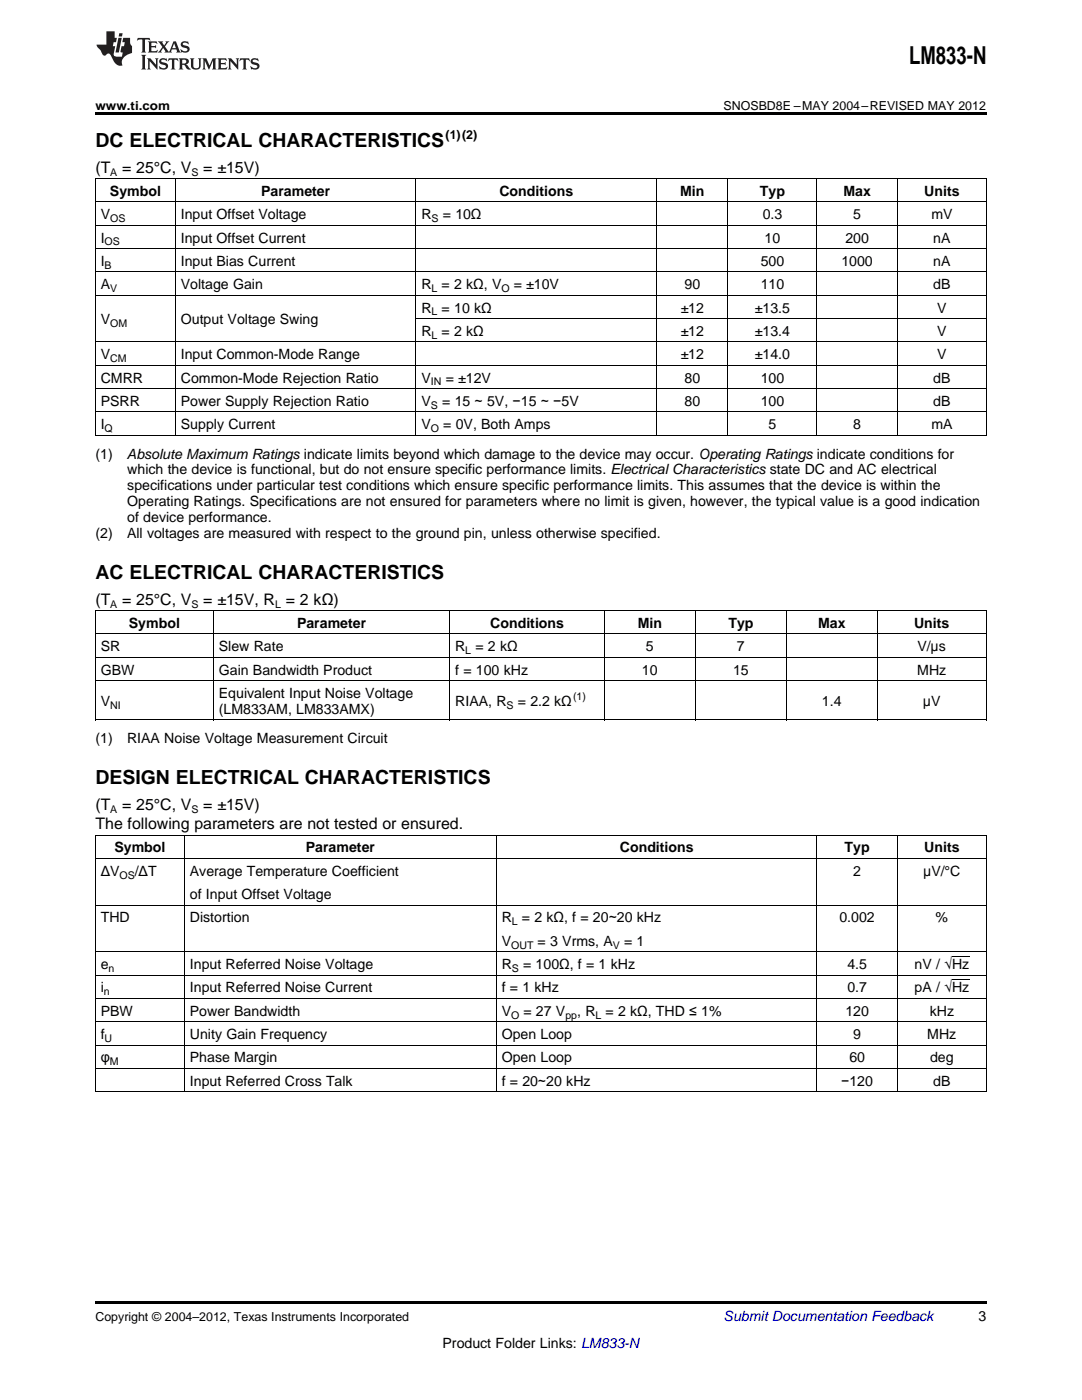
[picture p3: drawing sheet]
<svg xmlns="http://www.w3.org/2000/svg" width="216mm" height="279mm" viewBox="0 0 216 279" stroke-linecap="round" stroke-linejoin="round" font-family="sans-serif">
<defs><g id="words">
<text font-size="4.9" x="181.4" y="12.8">LM833-N</text>
<g font-size="3.9">
<text x="19" y="29.3">DC ELECTRICAL CHARACTERISTICS</text>
<text x="19" y="115.5">AC ELECTRICAL CHARACTERISTICS</text>
<text x="19" y="156.4">DESIGN ELECTRICAL CHARACTERISTICS</text>
</g>
<g font-size="3.2">
<text x="19" y="34.4">(T</text>
<text x="24.4" y="34.4">= 25°C, V</text>
<text x="40.6" y="34.4">= ±15V)</text>
<text x="19" y="120.7">(T</text>
<text x="24.4" y="120.7">= 25°C, V</text>
<text x="40.6" y="120.7">= ±15V, R = 2 kΩ)</text>
<text x="19" y="161.6">(T</text>
<text x="24.4" y="161.6">= 25°C, V</text>
<text x="40.6" y="161.6">= ±15V)</text>
<text x="19" y="165.5">The following parameters are not tested or ensured.</text>
</g>
<g font-size="2.8">
<text x="21.9" y="39.1">Symbol</text>
<text x="52.1" y="39.1">Parameter</text>
<text x="99.7" y="39.1">Conditions</text>
<text x="135.7" y="39.1">Min</text>
<text x="151.6" y="39.1">Typ</text>
<text x="168.3" y="39.1">Max</text>
<text x="184.4" y="39.1">Units</text>
<text x="20.1" y="43.7">V</text>
<text x="36.1" y="43.7">Input Offset Voltage</text>
<text x="84.1" y="43.7">R</text>
<text x="88.4" y="43.7">= 10Ω</text>
<text x="152.2" y="43.7">0.3</text>
<text x="170.3" y="43.7">5</text>
<text x="185.8" y="43.7">mV</text>
<text x="20.1" y="48.4">I</text>
<text x="20.1" y="53.1">I</text>
<text x="36.1" y="48.4">Input Offset Current</text>
<text x="36.1" y="53.1">Input Bias Current</text>
<text x="151.8" y="53.1">500</text>
<text x="152.6" y="48.4">10</text>
<text x="167.9" y="53.1">1000</text>
<text x="168.7" y="48.4">200</text>
<text x="186.2" y="48.4">nA</text>
<text x="186.2" y="53.1">nA</text>
<text x="20.1" y="57.7">A</text>
<text x="36.1" y="57.7">Voltage Gain</text>
<text x="84.1" y="57.7">R</text>
<text x="88.1" y="57.7">= 2 kΩ, V</text>
<text x="102.5" y="57.7">= ±10V</text>
<text x="136.6" y="57.7">90</text>
<text x="151.8" y="57.7">110</text>
<text x="186.2" y="57.7">dB</text>
<text x="20.1" y="64.7">V</text>
<text x="36.1" y="64.7">Output Voltage Swing</text>
<text x="84.1" y="62.4">R</text>
<text x="88.1" y="62.4">= 10 kΩ</text>
<text x="135.8" y="62.4">±12</text>
<text x="150.6" y="62.4">±13.5</text>
<text x="187" y="62.4">V</text>
<text x="20.1" y="71.7">V</text>
<text x="36.1" y="71.7">Input Common-Mode Range</text>
<text x="84.1" y="67">R</text>
<text x="88.1" y="67">= 2 kΩ</text>
<text x="135.8" y="67">±12</text>
<text x="135.8" y="71.7">±12</text>
<text x="150.6" y="67">±13.4</text>
<text x="150.6" y="71.7">±14.0</text>
<text x="187" y="67">V</text>
<text x="187" y="71.7">V</text>
<text x="20.1" y="76.3">CMRR</text>
<text x="36.1" y="76.3">Common-Mode Rejection Ratio</text>
<text x="84.1" y="76.3">V</text>
<text x="88.9" y="76.3">= ±12V</text>
<text x="136.6" y="76.3">80</text>
<text x="151.8" y="76.3">100</text>
<text x="186.2" y="76.3">dB</text>
<text x="20.1" y="81">PSRR</text>
<text x="36.1" y="81">Power Supply Rejection Ratio</text>
<text x="84.1" y="81">V</text>
<text x="88.2" y="81">= 15 ∼ 5V, −15 ∼ −5V</text>
<text x="136.6" y="81">80</text>
<text x="151.8" y="81">100</text>
<text x="186.2" y="81">dB</text>
<text x="20.1" y="85.7">I</text>
<text x="36.1" y="85.7">Supply Current</text>
<text x="84.1" y="85.7">V</text>
<text x="88.4" y="85.7">= 0V, Both Amps</text>
<text x="153.4" y="85.7">5</text>
<text x="170.3" y="85.7">8</text>
<text x="185.8" y="85.7">mA</text>
<text x="19" y="91.5">(1)</text>
<text x="25.3" y="91.5">Absolute Maximum Ratings indicate limits beyond which damage to the device may occur. Operating Ratings indicate conditions for</text>
<text x="25.4" y="94.7">which the device is functional, but do not ensure specific performance limits. Electrical Characteristics state DC and AC electrical</text>
<text x="25.4" y="97.9">specifications under particular test conditions which ensure specific performance limits. This assumes that the device is within the</text>
<text x="25.4" y="101">Operating Ratings. Specifications are not ensured for parameters where no limit is given, however, the typical value is a good indication</text>
<text x="19" y="107.4">(2)</text>
<text x="25.4" y="107.4">All voltages are measured with respect to the ground pin, unless otherwise specified.</text>
<text x="25.4" y="104.2">of device performance.</text>
<text x="25.7" y="125.3">Symbol</text>
<text x="59.3" y="125.3">Parameter</text>
<text x="97.8" y="125.3">Conditions</text>
<text x="127.2" y="125.3">Min</text>
<text x="145.3" y="125.3">Typ</text>
<text x="163.2" y="125.3">Max</text>
<text x="182.4" y="125.3">Units</text>
<text x="20.1" y="130">SR</text>
<text x="43.7" y="130">Slew Rate</text>
<text x="90.8" y="130">R</text>
<text x="94.9" y="130">= 2 kΩ</text>
<text x="128.9" y="130">5</text>
<text x="147" y="130">7</text>
<text x="183.1" y="130">V/μs</text>
<text x="20.1" y="134.6">GBW</text>
<text x="43.7" y="134.6">Gain Bandwidth Product</text>
<text x="90.8" y="134.6">f = 100 kHz</text>
<text x="128.1" y="134.6">10</text>
<text x="146.3" y="134.6">15</text>
<text x="183" y="134.6">MHz</text>
<text x="20.1" y="140.9">V</text>
<text x="43.7" y="139.3">Equivalent Input Noise Voltage</text>
<text x="43.7" y="142.5">(LM833AM, LM833AMX)</text>
<text x="90.8" y="140.9">RIAA, R</text>
<text x="103.3" y="140.9">= 2.2 kΩ</text>
<text x="164" y="140.9">1.4</text>
<text x="184.1" y="140.9">μV</text>
<text x="19" y="148.3">(1)</text>
<text x="25.4" y="148.3">RIAA Noise Voltage Measurement Circuit</text>
<text x="22.8" y="170.1">Symbol</text>
<text x="61" y="170.1">Parameter</text>
<text x="123.7" y="170.1">Conditions</text>
<text x="168.5" y="170.1">Typ</text>
<text x="184.4" y="170.1">Units</text>
<text x="20.1" y="174.8">ΔV</text>
<text x="26.9" y="174.8">/ΔT</text>
<text x="37.9" y="174.8">Average Temperature Coefficient</text>
<text x="37.9" y="179.4">of Input Offset Voltage</text>
<text x="170.3" y="174.8">2</text>
<text x="184.2" y="174.8">μV/°C</text>
<text x="20.1" y="184.1">THD</text>
<text x="37.9" y="184.1">Distortion</text>
<text x="100.1" y="184.1">R</text>
<text x="104.1" y="184.1">= 2 kΩ, f = 20∼20 kHz</text>
<text x="167.5" y="184.1">0.002</text>
<text x="186.7" y="184.1">%</text>
<text x="100.1" y="188.7">V</text>
<text x="107.3" y="188.7">= 3 Vrms, A</text>
<text x="124.5" y="188.7">= 1</text>
<text x="20.1" y="193.4">e</text>
<text x="37.9" y="193.4">Input Referred Noise Voltage</text>
<text x="100.1" y="193.4">R</text>
<text x="104.4" y="193.4">= 100Ω, f = 1 kHz</text>
<text x="169.1" y="193.4">4.5</text>
<text x="182.5" y="193.4">nV / √Hz</text>
<text x="20.1" y="198">i</text>
<text x="20.1" y="202.7">PBW</text>
<text x="37.9" y="198">Input Referred Noise Current</text>
<text x="37.9" y="202.7">Power Bandwidth</text>
<text x="100.1" y="198">f = 1 kHz</text>
<text x="100.1" y="202.7">V</text>
<text x="104.5" y="202.7">= 27 V</text>
<text x="115.2" y="202.7">, R</text>
<text x="120.8" y="202.7">= 2 kΩ, THD ≤ 1%</text>
<text x="168.7" y="202.7">120</text>
<text x="169.1" y="198">0.7</text>
<text x="182.5" y="198">pA / √Hz</text>
<text x="185.5" y="202.7">kHz</text>
<text x="20.1" y="207.4">f</text>
<text x="37.9" y="207.4">Unity Gain Frequency</text>
<text x="100.1" y="207.4">Open Loop</text>
<text x="170.3" y="207.4">9</text>
<text x="185" y="207.4">MHz</text>
<text x="20.1" y="212">φ</text>
<text x="37.9" y="212">Phase Margin</text>
<text x="100.1" y="212">Open Loop</text>
<text x="169.5" y="212">60</text>
<text x="185.6" y="212">deg</text>
<text x="37.9" y="216.7">Input Referred Cross Talk</text>
<text x="100.1" y="216.7">f = 20∼20 kHz</text>
<text x="167.9" y="216.7">−120</text>
<text x="186.2" y="216.7">dB</text>
<text x="195.3" y="263.6">3</text>
<text x="88.3" y="269">Product Folder Links: LM833-N</text>
</g>
<text font-size="2.8" fill="#0000c8" x="144.4" y="263.6">Submit Documentation Feedback</text>
<g font-size="2.5">
<text x="19" y="21.9">www.ti.com</text>
<text x="144.4" y="21.9">SNOSBD8E –MAY 2004–REVISED MAY 2012</text>
<text x="88.9" y="27.7">(1)(2)</text>
<text x="19" y="263.6">Copyright © 2004–2012, Texas Instruments Incorporated</text>
</g>
<g font-size="2.1">
<text x="22" y="35.1">A</text>
<text x="38.2" y="35.1">S</text>
<text x="22" y="44.3">OS</text>
<text x="86.1" y="44.3">S</text>
<text x="20.9" y="49">OS</text>
<text x="20.9" y="53.6">B</text>
<text x="22" y="58.3">V</text>
<text x="86.1" y="58.3">L</text>
<text x="100" y="58.3">O</text>
<text x="22" y="65.3">OM</text>
<text x="86.1" y="62.9">L</text>
<text x="86.1" y="67.6">L</text>
<text x="22" y="72.2">CM</text>
<text x="86" y="76.9">IN</text>
<text x="86" y="81.6">S</text>
<text x="20.9" y="86.2">Q</text>
<text x="86" y="86.2">O</text>
<text x="22" y="121.3">A</text>
<text x="38.2" y="121.3">S</text>
<text x="54.9" y="121.3">L</text>
<text x="92.9" y="130.5">L</text>
<text x="22" y="141.4">NI</text>
<text x="101.1" y="141.4">S</text>
<text x="114.3" y="139.7">(1)</text>
<text x="22" y="162.2">A</text>
<text x="38.2" y="162.2">S</text>
<text x="23.8" y="175.3">OS</text>
<text x="102.1" y="184.6">L</text>
<text x="102" y="189.3">OUT</text>
<text x="122.3" y="189.3">V</text>
<text x="21.7" y="194">n</text>
<text x="102.1" y="194">S</text>
<text x="20.7" y="198.6">n</text>
<text x="102" y="203.3">O</text>
<text x="112.8" y="203.3">pp</text>
<text x="118.8" y="203.3">L</text>
<text x="20.9" y="207.9">U</text>
<text x="21.9" y="212.6">M</text>
</g>
</g></defs>
<path d="M19 22.5h177.8v.5h-177.8zM19 259.7h177.8v.5h-177.8z" fill="#000"/>
<g fill="none" stroke="#000" stroke-width=".2">
<path d="M19 35.6h177.8M19.1 35.7v51.2M35 35.7v51.2M83 35.7v51.2M131 35.7v51.2M145.2 35.7v51.2M163 35.7v51.2M179 35.7v51.2M196.8 35.7v51.2M19 58.9h177.8M19 54.3h177.8M19 49.6h177.8"/>
<path d="M19 45h177.8M19 40.3h177.8M19 77.6h177.8M19 72.9h177.8M19 68.2h177.8M83 63.6h113.8M19 86.9h177.8M19 82.2h177.8M19 135.8h177.8M19 131.2h177.8M19 126.5h177.8M19 121.9h177.8"/>
<path d="M19.1 121.9v21.8M42.6 121.9v21.8M89.7 121.9v21.8M120.6 121.9v21.8M138.7 121.9v21.8M156.9 121.9v21.8M175 121.9v21.8M196.8 121.9v21.8M19 143.7h177.8M19 171.3h177.8M19 166.7h177.8M19.1 166.7v51.2"/>
<path d="M36.8 166.7v51.2M99 166.7v51.2M163 166.7v51.2M179 166.7v51.2M196.8 166.7v51.2M19 199.3h177.8M19 194.6h177.8M19 190h177.8M19 180.6h177.8M19 217.9h177.8M19 213.2h177.8M19 208.6h177.8"/>
<path d="M19 203.9h177.8"/>
</g>
<g fill="#231f20">
<path d="M27.5 7.6l-.1 .5 .4-.2h.6v.1v2.1l-.2 .4h1l-.3-.4v-2.1l.1-.1h.5l.5 .2-.2-.5zM29.5 8.3l.2 .3v1.5l-.2 .4h1.8l.2-.6a1.04 1.04 0 0 1-1.3 .2v-.7h.6l.3 .2v-.6l-.3 .2h-.6v-.6l.8-.1 .4 .3-.2-.5zM31.5 8.3l.9 1.1-.9 1.1h.8l-.2-.2 .5-.7 .4 .7-.2 .2h1.5l-.1-.2 .1-.4h.9l.1 .4-.2 .2h1l-.3-.3-.7-1.9h-.5l-.9 2-.8-1 .9-1h-.8l.1 .3-.3 .5-.4-.6 .2-.2zM34.7 8.6l.4 1h-.7zM36.3 8.4a.63 .63 0 0 0-.2 .7 .63 .63 0 0 0 .6 .4l.6 .2 .1 .2a.75 .75 0 0 1-.7 .4 .75 .75 0 0 1-.6-.5l.1 .7 .1-.1a1.11 1.11 0 0 0 1.5-.6 1.13 1.13 0 0 0-1.2-.8l-.1-.4a1.04 1.04 0 0 1 1.2 .2l-.2-.5-.1 .1-.5-.2zM28.2 10.9l.2 .4v2.2l-.2 .4h1l-.3-.4v-2.2l.3-.4zM29.3 11.6l.3 .4v1.5l-.3 .4h.8l-.2-.4v-1.3l1.5 1.7v-1.9l.2-.4h-.7l.2 .4v.9l-1.1-1.3zM32 11.8a.62 .62 0 0 0-.2 .7 .62 .62 0 0 0 .6 .4l.6 .1 .1 .3a.76 .76 0 0 1-.7 .3 .76 .76 0 0 1-.6-.4l.1 .7 .1-.1a1.11 1.11 0 0 0 1.5-.6 1.13 1.13 0 0 0-1.2-.8l-.1-.4a1.04 1.04 0 0 1 1.2 .2l-.2-.6-.1 .1-.5-.1zM33.7 11.6l-.2 .6a.61 .61 0 0 1 .8-.3v1.6l-.2 .4h.9l-.2-.4v-1.6a.63 .63 0 0 1 .8 .3l-.2-.6zM35.6 11.6l.3 .4v1.5l-.3 .4h1l-.2-.2v-.8l.5 .2a.76 .76 0 0 0 1.2 .7l-1-1a.58 .58 0 0 0 .6-.5 .58 .58 0 0 0-.5-.6zM36.4 11.9h.1a.45 .45 0 0 1 .5 .1 .45 .45 0 0 1 .1 .5l-.7 .2zM37.9 11.6l.2 .2a2.17 2.17 0 0 0 .3 1.9 .99 .99 0 0 0 1.6-.6v-1.1l.2-.4h-.7l.2 .2a1.92 1.92 0 0 1-.2 1.8 .6 .6 0 0 1-.9-.5v-1.1l.2-.4zM40.4 11.6l.2 .4v1.5l-.2 .4h.7l-.2-.4v-1.4l.8 1.8 .8-1.8v1.4l-.2 .4h.9l-.2-.4v-1.5l.2-.4h-.8l-.6 1.5-.6-1.5zM43.4 11.6l.2 .4v1.5l-.2 .4h1.8l.2-.6a1.04 1.04 0 0 1-1.3 .1v-.6h.5l.4 .2v-.6l-.4 .2h-.5v-.7h.8l.3 .3-.1-.6zM45.5 11.6l.2 .4v1.5l-.2 .4h.7l-.2-.4v-1.3l1.5 1.7v-1.9l.2-.4h-.7l.2 .4v.9l-1.1-1.3zM47.9 11.6l-.1 .6a.61 .61 0 0 1 .8-.3v1.6l-.3 .4h1l-.3-.4 .1-1.6a.63 .63 0 0 1 .7 .3l-.1-.6zM50.2 11.8a.62 .62 0 0 0-.2 .7 .62 .62 0 0 0 .6 .4l.6 .1 .2 .3a.76 .76 0 0 1-.8 .3 .76 .76 0 0 1-.6-.4l.1 .7 .2-.1a1.11 1.11 0 0 0 1.5-.6 1.13 1.13 0 0 0-1.3-.8l-.1-.4a1.04 1.04 0 0 1 1.2 .2l-.1-.6-.2 .1-.5-.1z"/>
<path d="M21.2 6.3v2.6h-1.9l.1 .4 .7 .9a.91 .91 0 0 0 1 .8 .56 .56 0 0 1 .5-.3 .56 .56 0 0 1 .5 .3l.4 .8a1.53 1.53 0 0 0 1.9 1.2 1.54 1.54 0 0 1 1-2.1l.9-.3v-1.4a1.52 1.52 0 0 1-.3-1.6h-1.4l-.2 .8h.5l-.2 .8h-.4l-.2 1v.2l.4 .1-.2 .8a1.93 1.93 0 0 1-1.6-.3l.3-1.8h-.5l.2-.8h.4l.2-.8h-.4v-1.3zM23.6 7.6l-.6 2.9h.7l.6-2.9zM23.8 6.6l-.1 .7h.6l.2-.7z"/>
</g>
<path d="M190 195.6h3.4M190 190.9h3.4" fill="none" stroke="#000" stroke-width=".2"/>
<use href="#words"/>
</svg>
